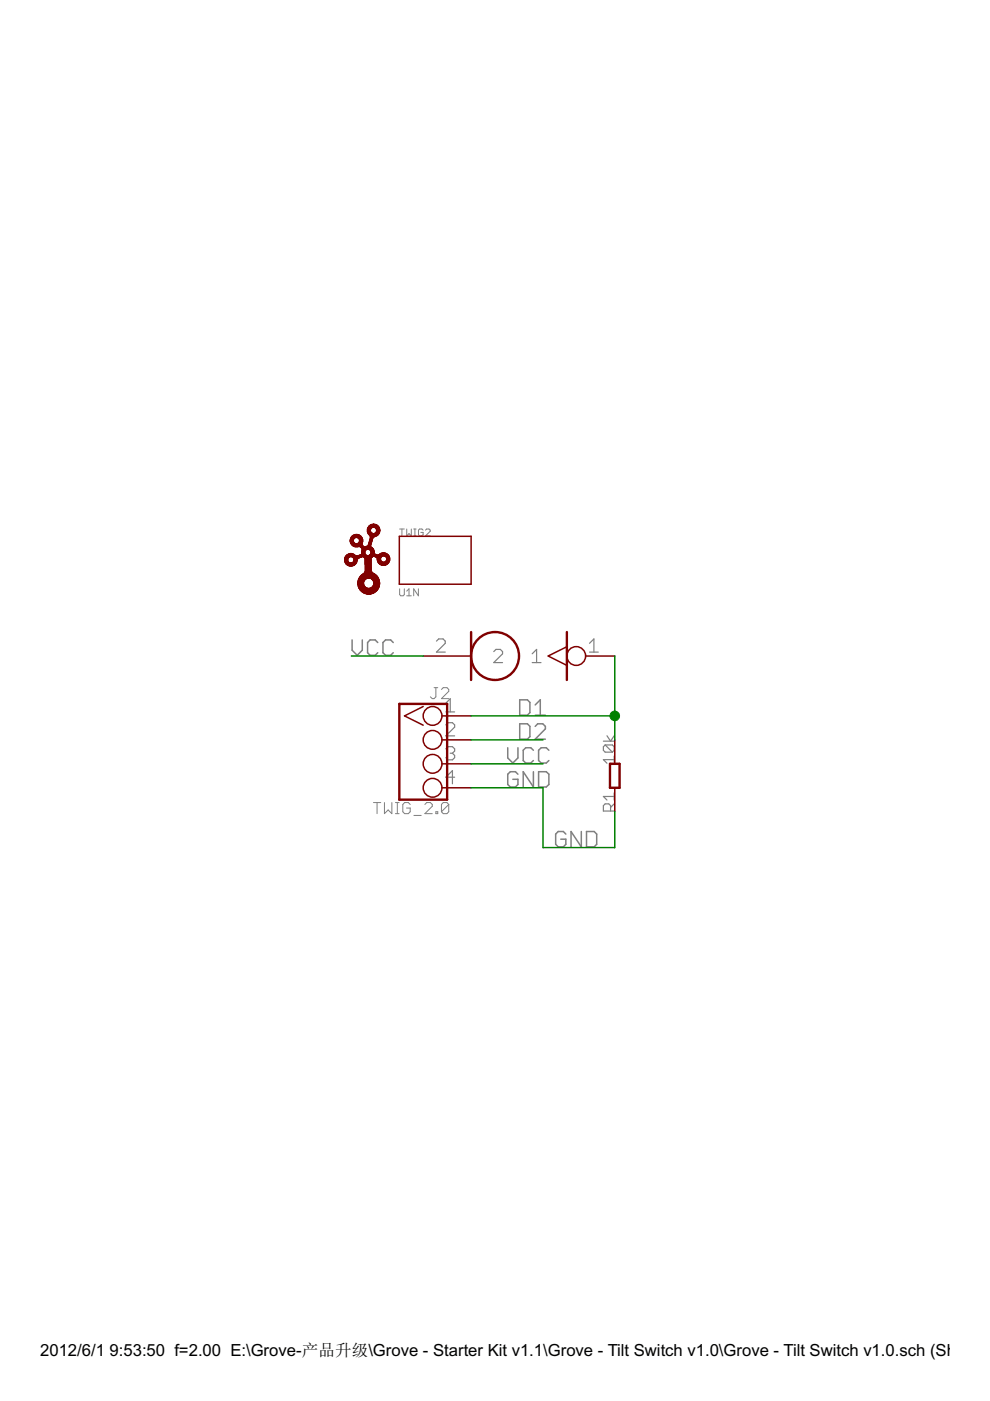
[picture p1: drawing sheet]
<svg xmlns="http://www.w3.org/2000/svg" width="210mm" height="297mm" viewBox="0 0 210 297" stroke-linecap="round" stroke-linejoin="round" font-family="sans-serif">
<defs><g id="words">
<g font-size="4">
<text x="8.5" y="287.5">2012/6/1</text>
<text x="23.2" y="287.5">9:53:50 f=2.00 E:\Grove-产品升级\Grove - Starter Kit v1.1\Grove - Tilt Switch v1.0\Grove - Tilt Switch v1.0.sch (Sheet: 1</text>
</g>
</g></defs>
<g fill="none" stroke="#808080" stroke-width=".25">
<path d="M92.5 135.9l.5-.4h.9l.5 .4v.5l-1.9 1.9h1.9M104.7 138.2l.5-.5h.9l.5 .5v.4l-1.9 1.9h1.9M112.8 138.6l1-.9v2.8M125 138.3h1.9M125 136.4l.9-.9v2.8M94.5 149.1l1-1v2.8M94.5 150.9h1.9M94.5 153.7l.5-.5h.9l.5 .5v.5l-1.9 1.8h1.9M94.5 158.8l.5-.5h.9l.5 .5v.4l-.5 .5M95.5 159.7h.4M95.9 159.7l.5 .5v.4l-.5 .5h-.9l-.5-.5M112.8 140.5h1.9"/>
<path d="M127.9 157.1h2.3M128.3 157.9h1.5l.4 .4v.8l-.4 .4M128.3 157.9l-.4 .4v.8l.4 .4h1.5M128.3 157.9l1.5 1.6M128.7 156l.8 1.1 .7-1.1M96.4 164.8h-1.9l1.4-1.4v2.8M129.5 172v-1.2l-.4-.4h-.8l-.4 .4v1.2h2.3M130.2 161.1h-2.3l.8 .7M130.2 160.3v1.5M130.2 168.1v1.5M130.2 170.4l-.7 .8M130.2 168.9h-2.3l.8 .7"/>
</g>
<g fill="none" stroke="#808080" stroke-width=".21">
<path d="M84.7 112.2h1M85.2 112.2v1.4M86.2 112.2v1.4l.5-.5 .5 .5v-1.4M87.7 112.2h.5M87.7 113.6h.5M88 112.2v1.4M89.7 112.4l-.2-.2h-.5l-.3 .2v1l.3 .2h.5l.2-.2v-.5h-.5M90.2 112.4l.3-.2h.5l.2 .2v.2l-1 1h1M84.7 124.8v1.3l.3 .2h.5l.2-.2v-1.3M86.2 126.3h1M86.2 125.3l.5-.5v1.5M88.7 124.8v1.5l-1-1.5v1.5"/>
<path d="M92 145.8h.8M92.4 145.8v1.9l-.4 .4h-.3l-.5-.4M93.6 146.2l.4-.4h.8l.3 .4v.4l-1.5 1.5h1.5M79.2 170.2h1.5M79.9 170.2v2.3M81.5 170.2v2.3l.8-.8 .8 .8v-2.3M83.8 170.2h.8M83.8 172.5h.8M84.2 170.2v2.3M87 170.6l-.4-.4h-.8l-.4 .4v1.5l.4 .4h.8l.4-.4v-.8h-.8M87.8 172.9h1.5M90.1 170.6l.4-.4h.7l.5 .4v.3l-1.6 1.6h1.6"/>
<path d="M92.4 172.1h.4v.4h-.4zM95.1 170.6l-.3-.4h-.8l-.4 .4v1.5M95.1 170.6v1.5l-.3 .4h-.8l-.4-.4M95.1 170.6l-1.5 1.5"/>
</g>
<g fill="none" stroke="#808080" stroke-width=".32">
<path d="M74.7 135.7v2.2l1 1 1.1-1v-2.2M80.1 136.2l-.6-.5h-1l-.6 .5v2.2l.6 .5h1l.6-.5M83.4 136.2l-.6-.5h-1.1l-.5 .5v2.2l.5 .5h1.1l.6-.5M107.7 158.5v2.2l1 1.1 1.1-1.1v-2.2M110.2 148.4h1.6l.6 .5v2.2l-.6 .5h-1.6zM110.2 153.5h1.6l.6 .5v2.2l-.6 .5h-1.6zM113.1 159.1l-.6-.6h-1l-.6 .6v2.1l.6 .6h1l.6-.6M113.5 154l.5-.5h1.1l.5 .5v.5l-2.1 2.2h2.1M113.5 151.6h2.1M113.5 149.5l1.1-1.1v3.2M116.4 159.1l-.6-.6h-1.1l-.5 .6v2.1l.5 .6h1.1l.6-.6M109.8 164.1l-.5-.5h-1.1l-.5 .5v2.2l.5 .6h1.1l.5-.6v-1.1h-1.1"/>
<path d="M113.1 163.6v3.3l-2.2-3.3v3.3M114.2 163.6h1.6l.6 .5v2.2l-.6 .6h-1.6zM120 176.8l-.6-.5h-1.1l-.5 .5v2.2l.5 .6h1.1l.6-.6v-1.1h-1.1M123.3 176.3v3.3l-2.2-3.3v3.3M124.4 176.3h1.6l.5 .5v2.2l-.5 .6h-1.6z"/>
</g>
<g fill="none" stroke="#800000" stroke-width=".51">
<path d="M99.9 134v10.2M120.2 134v10.2M84.7 149.2h10.1v20.3h-10.1zM129.3 161.9h2.1v5.1h-2.1z"/>
<circle cx="105" cy="139.1" r="5.1"/>
</g>
<g fill="none" stroke="#800000" stroke-width=".32">
<path d="M84.7 113.7h15.2v10.2h-15.2zM89.7 139.1h10.2M120.2 137.1l-4 2 4 2M124.2 139.1h6.1M89.7 149.8l-3.9 2 3.9 2M93.7 151.8h6.2M93.7 156.9h6.2M130.3 156.9v5M93.7 161.9h6.2M93.7 167h6.2M130.3 167v5.1"/>
<circle cx="122.2" cy="139.1" r="1.99"/>
<circle cx="91.7" cy="151.8" r="1.99"/>
<circle cx="91.7" cy="156.9" r="1.99"/>
<circle cx="91.7" cy="167" r="1.99"/>
<circle cx="91.7" cy="161.9" r="1.99"/>
</g>
<g fill="#800000" stroke="#800000" stroke-width=".21">
<path d="M78.1 126h.2z"/>
<path d="M77.7 125.9l1 .1z"/>
<path d="M77.5 125.9h1.3z"/>
<path d="M77.3 125.8l1.7 .1z"/>
<path d="M77.2 125.8h2z"/>
<path d="M77.1 125.7l2.1 .1z"/>
<path d="M77 125.7h2.4z"/>
<path d="M76.9 125.6h2.5z"/>
<path d="M76.9 125.6h2.6z"/>
<path d="M76.8 125.5l2.8 .1z"/>
<path d="M76.7 125.5h2.9z"/>
<path d="M76.7 125.4l3 .1z"/>
<path d="M76.6 125.3l3.2 .1z"/>
<path d="M76.6 125.3h3.2z"/>
<path d="M76.5 125.3h3.4z"/>
<path d="M76.5 125.2h3.4z"/>
<path d="M76.4 125.2h3.6z"/>
<path d="M76.4 125.1h3.6z"/>
<path d="M76.3 125.1h3.7z"/>
<path d="M76.3 125l3.8 .1z"/>
<path d="M76.3 124.9l3.8 .1z"/>
<path d="M76.2 124.9h3.9z"/>
<path d="M76.2 124.8l4 .1z"/>
<path d="M76.2 124.8h4z"/>
<path d="M76.1 124.7h2z"/>
<path d="M78.3 124.7h2z"/>
<path d="M76.1 124.7h1.7z"/>
<path d="M78.5 124.7h1.8z"/>
<path d="M76.1 124.6h1.6z"/>
<path d="M78.6 124.6h1.7z"/>
<path d="M76.1 124.5l1.5 .1z"/>
<path d="M78.7 124.5l1.6 .1z"/>
<path d="M76 124.5h1.5z"/>
<path d="M78.8 124.5h1.6z"/>
<path d="M76 124.4l1.5 .1z"/>
<path d="M78.9 124.4l1.5 .1z"/>
<path d="M75.9 124.4h1.5z"/>
<path d="M78.9 124.4h1.5z"/>
<path d="M75.9 124.3l1.5 .1z"/>
<path d="M79 124.3l1.4 .1z"/>
<path d="M76 124.3h1.3z"/>
<path d="M79 124.3h1.4z"/>
<path d="M76 124.2l1.3 .1z"/>
<path d="M79.1 124.2l1.3 .1z"/>
<path d="M75.9 124.2h1.4z"/>
<path d="M79.1 124.2h1.3z"/>
<path d="M75.9 124.1l1.3 .1z"/>
<path d="M79.1 124.1l1.4 .1z"/>
<path d="M75.9 124.1h1.3z"/>
<path d="M79.1 124.1h1.4z"/>
<path d="M75.9 124l1.3 .1z"/>
<path d="M79.1 124l1.4 .1z"/>
<path d="M75.9 124h1.3z"/>
<path d="M79.2 124h1.3z"/>
<path d="M75.9 123.9l1.3 .1z"/>
<path d="M79.2 123.9l1.3 .1z"/>
<path d="M75.8 123.9h1.3z"/>
<path d="M79.2 123.9h1.3z"/>
<path d="M75.8 123.8l1.3 .1z"/>
<path d="M79.2 123.8l1.3 .1z"/>
<path d="M75.8 123.8h1.3z"/>
<path d="M79.2 123.8h1.3z"/>
<path d="M75.8 123.7l1.3 .1z"/>
<path d="M79.2 123.7l1.3 .1z"/>
<path d="M75.8 123.7h1.3z"/>
<path d="M79.2 123.7h1.3z"/>
<path d="M75.8 123.6l1.3 .1z"/>
<path d="M79.2 123.6l1.3 .1z"/>
<path d="M75.8 123.6h1.3z"/>
<path d="M79.2 123.6h1.3z"/>
<path d="M75.8 123.5l1.3 .1z"/>
<path d="M79.2 123.5l1.3 .1z"/>
<path d="M75.8 123.5h1.3z"/>
<path d="M79.2 123.5h1.3z"/>
<path d="M75.8 123.4l1.3 .1z"/>
<path d="M79.2 123.4l1.3 .1z"/>
<path d="M75.8 123.4h1.3z"/>
<path d="M79.2 123.4h1.3z"/>
<path d="M75.9 123.3l1.3 .1z"/>
<path d="M79.2 123.3l1.3 .1z"/>
<path d="M75.9 123.3h1.3z"/>
<path d="M79.2 123.3h1.3z"/>
<path d="M75.9 123.2l1.3 .1z"/>
<path d="M79.1 123.2l1.4 .1z"/>
<path d="M75.9 123.2h1.3z"/>
<path d="M79.1 123.2h1.4z"/>
<path d="M75.9 123.1l1.3 .1z"/>
<path d="M79.1 123.1l1.3 .1z"/>
<path d="M75.9 123.1h1.4z"/>
<path d="M79.1 123.1h1.3z"/>
<path d="M76 123l1.3 .1z"/>
<path d="M79.1 123l1.3 .1z"/>
<path d="M76 123h1.3z"/>
<path d="M79 123h1.4z"/>
<path d="M75.9 122.9l1.5 .1z"/>
<path d="M78.9 122.9l1.5 .1z"/>
<path d="M76 122.9h1.4z"/>
<path d="M78.9 122.9h1.5z"/>
<path d="M76 122.8l1.5 .1z"/>
<path d="M78.8 122.8l1.6 .1z"/>
<path d="M76 122.8h1.6z"/>
<path d="M78.8 122.8h1.5z"/>
<path d="M76.1 122.7l1.5 .1z"/>
<path d="M78.7 122.7l1.6 .1z"/>
<path d="M76.1 122.7h1.6z"/>
<path d="M78.7 122.7h1.6z"/>
<path d="M76.1 122.6l1.8 .1z"/>
<path d="M78.5 122.6l1.8 .1z"/>
<path d="M76.1 122.6h4.2z"/>
<path d="M76.2 122.5l4 .1z"/>
<path d="M76.2 122.5h4z"/>
<path d="M76.2 122.4h4z"/>
<path d="M76.2 122.4h3.9z"/>
<path d="M76.3 122.3l3.8 .1z"/>
<path d="M76.3 122.3h3.8z"/>
<path d="M76.4 122.2l3.6 .1z"/>
<path d="M76.4 122.2h3.6z"/>
<path d="M76.4 122.1l3.6 .1z"/>
<path d="M76.5 122.1h3.4z"/>
<path d="M76.5 122h3.4z"/>
<path d="M76.6 122h3.2z"/>
<path d="M76.6 121.9h3.2z"/>
<path d="M76.7 121.9h3z"/>
<path d="M76.7 121.8l2.9 .1z"/>
<path d="M76.8 121.8h2.8z"/>
<path d="M76.9 121.7l2.6 .1z"/>
<path d="M77 121.6l2.4 .1z"/>
<path d="M77 121.6h2.3z"/>
<path d="M77.1 121.6h2.1z"/>
<path d="M77.2 121.5h2z"/>
<path d="M77.2 121.5h1.8z"/>
<path d="M77.3 121.4h1.7z"/>
<path d="M77.3 121.3l1.6 .1z"/>
<path d="M77.3 121.3h1.6z"/>
<path d="M77.4 121.2l1.4 .1z"/>
<path d="M77.4 121.2h1.4z"/>
<path d="M77.4 121.1l1.4 .1z"/>
<path d="M77.4 121.1h1.4z"/>
<path d="M77.4 121.1h1.3z"/>
<path d="M77.4 121h1.3z"/>
<path d="M77.4 120.9l1.3 .1z"/>
<path d="M77.4 120.9h1.3z"/>
<path d="M77.4 120.8l1.3 .1z"/>
<path d="M77.4 120.8h1.3z"/>
<path d="M77.4 120.7l1.3 .1z"/>
<path d="M77.4 120.7h1.3z"/>
<path d="M77.4 120.6l1.3 .1z"/>
<path d="M77.4 120.6h1.3z"/>
<path d="M77.4 120.5l1.3 .1z"/>
<path d="M77.4 120.5h1.3z"/>
<path d="M77.4 120.4l1.3 .1z"/>
<path d="M77.4 120.4h1.3z"/>
<path d="M77.4 120.3l1.3 .1z"/>
<path d="M77.4 120.3h1.3z"/>
<path d="M77.4 120.2l1.3 .1z"/>
<path d="M77.4 120.2h1.3z"/>
<path d="M77.4 120.1l1.3 .1z"/>
<path d="M77.4 120.1h1.3z"/>
<path d="M77.4 120l1.3 .1z"/>
<path d="M74 120h.7z"/>
<path d="M77.4 120h1.3z"/>
<path d="M73.9 119.9l1 .1z"/>
<path d="M77.4 119.9l1.3 .1z"/>
<path d="M73.8 119.9h1.2z"/>
<path d="M77.4 119.9h1.3z"/>
<path d="M73.7 119.8l1.4 .1z"/>
<path d="M77.4 119.8l1.3 .1z"/>
<path d="M81 119.8l.7 .1z"/>
<path d="M73.6 119.8h1.6z"/>
<path d="M77.4 119.8h1.3z"/>
<path d="M80.8 119.8h1z"/>
<path d="M73.5 119.7l1.7 .1z"/>
<path d="M77.4 119.7l1.3 .1z"/>
<path d="M80.7 119.7l1.2 .1z"/>
<path d="M73.5 119.7h1.8z"/>
<path d="M77.4 119.7h1.3z"/>
<path d="M80.6 119.7h1.4z"/>
<path d="M73.4 119.6l2 .1z"/>
<path d="M77.4 119.6l1.3 .1z"/>
<path d="M80.5 119.6l1.6 .1z"/>
<path d="M73.4 119.6h2z"/>
<path d="M77.4 119.6h1.3z"/>
<path d="M80.5 119.6h1.6z"/>
<path d="M73.3 119.5l2.1 .1z"/>
<path d="M77.4 119.5l1.3 .1z"/>
<path d="M80.4 119.5l1.8 .1z"/>
<path d="M73.3 119.5h2.2z"/>
<path d="M77.4 119.5h1.3z"/>
<path d="M80.3 119.5h2z"/>
<path d="M73.3 119.4l2.2 .1z"/>
<path d="M77.4 119.4l1.3 .1z"/>
<path d="M80.3 119.4l2 .1z"/>
<path d="M73.2 119.4h2.3z"/>
<path d="M77.4 119.4h1.3z"/>
<path d="M80.3 119.4h2z"/>
<path d="M73.2 119.3l1.1 .1z"/>
<path d="M74.5 119.3l1.1 .1z"/>
<path d="M77.4 119.3l1.3 .1z"/>
<path d="M80.2 119.3l2.2 .1z"/>
<path d="M73.2 119.3h.9z"/>
<path d="M74.7 119.3h.9z"/>
<path d="M77.4 119.3h1.3z"/>
<path d="M80.2 119.3h2.2z"/>
<path d="M73.2 119.2l.8 .1z"/>
<path d="M74.7 119.2l.9 .1z"/>
<path d="M77.4 119.2l1.3 .1z"/>
<path d="M80.2 119.2l2.2 .1z"/>
<path d="M73.1 119.2h.9z"/>
<path d="M74.8 119.2h.8z"/>
<path d="M77.4 119.2h1.3z"/>
<path d="M80.1 119.2h1.2z"/>
<path d="M81.4 119.2h1.1z"/>
<path d="M73.1 119.1h.8z"/>
<path d="M74.9 119.1h.7z"/>
<path d="M77.4 119.1h1.3z"/>
<path d="M80.1 119.1h1z"/>
<path d="M81.6 119.1h.9z"/>
<path d="M74.9 119.1h.8z"/>
<path d="M80.1 119.1h.9z"/>
<path d="M81.7 119.1h.8z"/>
<path d="M73 119l.8 .1z"/>
<path d="M74.9 119l.8 .1z"/>
<path d="M77.4 119l1.3 .1z"/>
<path d="M80.1 119l.8 .1z"/>
<path d="M81.7 119l.8 .1z"/>
<path d="M73 119h.8z"/>
<path d="M75 119h.7z"/>
<path d="M77.4 119h1.3z"/>
<path d="M80.1 119h.8z"/>
<path d="M81.8 119h.8z"/>
<path d="M73 118.9l.8 .1z"/>
<path d="M75 118.9l.7 .1z"/>
<path d="M77.4 118.9l1.3 .1z"/>
<path d="M80 118.9l.8 .1z"/>
<path d="M81.8 118.9l.8 .1z"/>
<path d="M73 118.9h.8z"/>
<path d="M75 118.9h.7z"/>
<path d="M77.4 118.9h1.3z"/>
<path d="M80 118.9h.8z"/>
<path d="M81.9 118.9h.7z"/>
<path d="M73 118.8l.8 .1z"/>
<path d="M75 118.8l.8 .1z"/>
<path d="M77.4 118.8l1.3 .1z"/>
<path d="M80 118.8l.8 .1z"/>
<path d="M81.9 118.8l.8 .1z"/>
<path d="M73 118.8h.8z"/>
<path d="M75 118.8h.8z"/>
<path d="M77.4 118.8h1.3z"/>
<path d="M80 118.8h.7z"/>
<path d="M81.9 118.8h.8z"/>
<path d="M73 118.7h.8z"/>
<path d="M75 118.7h.8z"/>
<path d="M77.4 118.7h1.3z"/>
<path d="M80 118.7h.7z"/>
<path d="M81.9 118.7h.8z"/>
<path d="M82 118.7h.7z"/>
<path d="M73 118.6h.8z"/>
<path d="M75 118.6h.8z"/>
<path d="M77.4 118.6h1.3z"/>
<path d="M80 118.6h.7z"/>
<path d="M82 118.6h.7z"/>
<path d="M79.9 118.6h.8z"/>
<path d="M73 118.5l.8 .1z"/>
<path d="M75 118.5l.8 .1z"/>
<path d="M77.4 118.5l1.3 .1z"/>
<path d="M79.9 118.5l.8 .1z"/>
<path d="M82 118.5l.7 .1z"/>
<path d="M73 118.4l.8 .1z"/>
<path d="M75 118.4l.9 .1z"/>
<path d="M77.4 118.4l1.3 .1z"/>
<path d="M79.9 118.4l.8 .1z"/>
<path d="M82 118.4l.7 .1z"/>
<path d="M73 118.4h.8z"/>
<path d="M75 118.4h.9z"/>
<path d="M77.4 118.4h1.3z"/>
<path d="M80 118.4h.7z"/>
<path d="M82 118.4h.7z"/>
<path d="M73 118.3l.8 .1z"/>
<path d="M74.9 118.3l1.1 .1z"/>
<path d="M77.3 118.3l1.4 .1z"/>
<path d="M80 118.3l.7 .1z"/>
<path d="M81.9 118.3l.8 .1z"/>
<path d="M73.1 118.3h.8z"/>
<path d="M74.9 118.3h1.2z"/>
<path d="M77.3 118.3h1.4z"/>
<path d="M79.9 118.3h.8z"/>
<path d="M81.9 118.3h.8z"/>
<path d="M74.9 118.3h1.3z"/>
<path d="M73.1 118.2h.9z"/>
<path d="M74.8 118.2h1.5z"/>
<path d="M77.2 118.2h1.6z"/>
<path d="M79.8 118.2h1z"/>
<path d="M81.9 118.2h.7z"/>
<path d="M73.2 118.2h.8z"/>
<path d="M74.8 118.2h1.7z"/>
<path d="M77.2 118.2h1.7z"/>
<path d="M73.2 118.1h.9z"/>
<path d="M74.7 118.1h2z"/>
<path d="M77.1 118.1h1.9z"/>
<path d="M79.7 118.1h1.1z"/>
<path d="M81.8 118.1h.8z"/>
<path d="M73.2 118l1 .1z"/>
<path d="M74.5 118l2.3 .1z"/>
<path d="M77 118l2 .1z"/>
<path d="M79.6 118l1.3 .1z"/>
<path d="M81.8 118l.7 .1z"/>
<path d="M73.2 118h5.9z"/>
<path d="M79.4 118h1.6z"/>
<path d="M81.7 118h.8z"/>
<path d="M73.3 117.9l5.8 .1z"/>
<path d="M79.3 117.9l1.7 .1z"/>
<path d="M81.6 117.9l.9 .1z"/>
<path d="M73.3 117.9h7.9z"/>
<path d="M81.5 117.9h1z"/>
<path d="M73.3 117.8l9.2 .1z"/>
<path d="M73.4 117.8h2.1z"/>
<path d="M75.8 117.8h6.6z"/>
<path d="M73.4 117.8h2z"/>
<path d="M76 117.8h1.9z"/>
<path d="M78.1 117.8h4.3z"/>
<path d="M73.5 117.7h1.8z"/>
<path d="M76.2 117.7h1.5z"/>
<path d="M78.3 117.7h4.1z"/>
<path d="M73.5 117.6l1.7 .1z"/>
<path d="M76.3 117.6l1.3 .1z"/>
<path d="M78.3 117.6l1.7 .1z"/>
<path d="M80.2 117.6l2.1 .1z"/>
<path d="M73.6 117.6h1.6z"/>
<path d="M76.4 117.6h1.2z"/>
<path d="M78.4 117.6h1.5z"/>
<path d="M80.3 117.6h2z"/>
<path d="M73.7 117.5l1.4 .1z"/>
<path d="M76.6 117.5l.9 .1z"/>
<path d="M78.5 117.5l1.3 .1z"/>
<path d="M80.4 117.5l1.8 .1z"/>
<path d="M73.8 117.5h1.2z"/>
<path d="M76.6 117.5h.9z"/>
<path d="M78.5 117.5h1.2z"/>
<path d="M80.5 117.5h1.7z"/>
<path d="M73.9 117.4l1 .1z"/>
<path d="M76.7 117.4l.7 .1z"/>
<path d="M78.5 117.4l1 .1z"/>
<path d="M80.5 117.4l1.6 .1z"/>
<path d="M74 117.4h.8z"/>
<path d="M76.7 117.4h.7z"/>
<path d="M78.6 117.4h.8z"/>
<path d="M80.6 117.4h1.4z"/>
<path d="M74.2 117.3l.3 .1z"/>
<path d="M76.7 117.3l.7 .1z"/>
<path d="M78.6 117.3l.8 .1z"/>
<path d="M80.7 117.3l1.2 .1z"/>
<path d="M76.7 117.3h.7z"/>
<path d="M78.6 117.3h.8z"/>
<path d="M80.8 117.3h1z"/>
<path d="M76.7 117.2l.7 .1z"/>
<path d="M78.6 117.2l.8 .1z"/>
<path d="M80.9 117.2l.8 .1z"/>
<path d="M76.7 117.2h.7z"/>
<path d="M78.6 117.2h.8z"/>
<path d="M81.1 117.2h.4z"/>
<path d="M76.7 117.1l.7 .1z"/>
<path d="M78.6 117.1l.8 .1z"/>
<path d="M76.7 117.1h.7z"/>
<path d="M78.6 117.1h.8z"/>
<path d="M76.7 117l.7 .1z"/>
<path d="M78.6 117l.8 .1z"/>
<path d="M76.7 117h.7z"/>
<path d="M78.6 117h.8z"/>
<path d="M76.7 116.9l.7 .1z"/>
<path d="M78.6 116.9l.8 .1z"/>
<path d="M76.7 116.9h.7z"/>
<path d="M78.6 116.9h.8z"/>
<path d="M76.7 116.8l.7 .1z"/>
<path d="M78.6 116.8l.8 .1z"/>
<path d="M76.7 116.8h.7z"/>
<path d="M78.5 116.8h.8z"/>
<path d="M76.7 116.7l.8 .1z"/>
<path d="M78.5 116.7l.8 .1z"/>
<path d="M76.7 116.7h.8z"/>
<path d="M78.5 116.7h.8z"/>
<path d="M76.8 116.6l.8 .1z"/>
<path d="M78.4 116.6l.8 .1z"/>
<path d="M76.8 116.6h.8z"/>
<path d="M78.4 116.6h.8z"/>
<path d="M76.8 116.5l.9 .1z"/>
<path d="M78.3 116.5l.9 .1z"/>
<path d="M76.8 116.5h1.1z"/>
<path d="M78.1 116.5h1.1z"/>
<path d="M76.8 116.4l2.4 .1z"/>
<path d="M76.7 116.4h2.5z"/>
<path d="M76.7 116.3l2.4 .1z"/>
<path d="M76.6 116.3h2.5z"/>
<path d="M76.7 116.2l2.3 .1z"/>
<path d="M76.6 116.2h2.4z"/>
<path d="M76.6 116.1l2.3 .1z"/>
<path d="M76.5 116.1h2.4z"/>
<path d="M76.5 116l2.3 .1z"/>
<path d="M76.4 116h2.3z"/>
<path d="M75.2 115.9l.7 .1z"/>
<path d="M76.3 115.9l.9 .1z"/>
<path d="M77.4 115.9l1.2 .1z"/>
<path d="M75.1 115.9h2z"/>
<path d="M77.5 115.9h1.2z"/>
<path d="M75 115.8h2.1z"/>
<path d="M77.6 115.8h1z"/>
<path d="M74.9 115.8h2.1z"/>
<path d="M77.9 115.8h.7z"/>
<path d="M74.8 115.7l2.2 .1z"/>
<path d="M78 115.7l.6 .1z"/>
<path d="M74.7 115.7h2.2z"/>
<path d="M78 115.7h.6z"/>
<path d="M74.7 115.6l2.2 .1z"/>
<path d="M78 115.6l.6 .1z"/>
<path d="M74.6 115.5l2.3 .1z"/>
<path d="M78.1 115.5l.5 .1z"/>
<path d="M74.6 115.5h2.2z"/>
<path d="M78.1 115.5h.5z"/>
<path d="M74.5 115.5h2.3z"/>
<path d="M78.1 115.5h.6z"/>
<path d="M74.5 115.4h2.3z"/>
<path d="M78.1 115.4h.6z"/>
<path d="M74.4 115.3h2.4z"/>
<path d="M78.1 115.3h.6z"/>
<path d="M74.4 115.2l1 .1z"/>
<path d="M75.8 115.2l1 .1z"/>
<path d="M78.2 115.2l.5 .1z"/>
<path d="M74.3 115.1l.9 .1z"/>
<path d="M75.9 115.1l.9 .1z"/>
<path d="M78.2 115.1l.5 .1z"/>
<path d="M74.3 115.1h.9z"/>
<path d="M76 115.1h.8z"/>
<path d="M78.2 115.1h.6z"/>
<path d="M74.3 115.1h.8z"/>
<path d="M76.1 115.1h.8z"/>
<path d="M74.3 115h.8z"/>
<path d="M76.1 115h.8z"/>
<path d="M78.2 115h.6z"/>
<path d="M74.3 115h.7z"/>
<path d="M74.3 114.9h.7z"/>
<path d="M76.2 114.9h.7z"/>
<path d="M78.3 114.9h.5z"/>
<path d="M74.2 114.8l.7 .1z"/>
<path d="M76.2 114.8l.7 .1z"/>
<path d="M78.3 114.8l.5 .1z"/>
<path d="M74.2 114.7l.7 .1z"/>
<path d="M76.2 114.7l.7 .1z"/>
<path d="M78.3 114.7l.6 .1z"/>
<path d="M74.2 114.7h.7z"/>
<path d="M76.2 114.7h.7z"/>
<path d="M78.3 114.7h.6z"/>
<path d="M74.2 114.6l.7 .1z"/>
<path d="M76.2 114.6l.7 .1z"/>
<path d="M78.3 114.6l.6 .1z"/>
<path d="M74.2 114.6h.7z"/>
<path d="M76.2 114.6h.7z"/>
<path d="M78.3 114.6h.6z"/>
<path d="M74.2 114.5h.7z"/>
<path d="M76.2 114.5h.7z"/>
<path d="M78.4 114.5h.6z"/>
<path d="M74.2 114.4l.7 .1z"/>
<path d="M76.2 114.4l.7 .1z"/>
<path d="M78.4 114.4l.6 .1z"/>
<path d="M74.3 114.4h.7z"/>
<path d="M76.2 114.4h.7z"/>
<path d="M78.4 114.4h.6z"/>
<path d="M74.3 114.3l.7 .1z"/>
<path d="M76.2 114.3l.7 .1z"/>
<path d="M78.4 114.3l.6 .1z"/>
<path d="M74.3 114.3h.7z"/>
<path d="M76.2 114.3h.7z"/>
<path d="M78.4 114.3h.6z"/>
<path d="M74.3 114.2l.7 .1z"/>
<path d="M76.1 114.2l.8 .1z"/>
<path d="M78.4 114.2l.6 .1z"/>
<path d="M74.3 114.2h.8z"/>
<path d="M76.1 114.2h.8z"/>
<path d="M78.4 114.2h.6z"/>
<path d="M74.3 114.1l.8 .1z"/>
<path d="M76 114.1l.9 .1z"/>
<path d="M78.5 114.1l.5 .1z"/>
<path d="M74.3 114.1h.9z"/>
<path d="M76 114.1h.8z"/>
<path d="M78.5 114.1h.5z"/>
<path d="M74.4 114l.8 .1z"/>
<path d="M75.9 114l.9 .1z"/>
<path d="M78.5 114l.6 .1z"/>
<path d="M74.4 114h1z"/>
<path d="M75.8 114h1z"/>
<path d="M78.5 114h.7z"/>
<path d="M74.4 113.9l2.4 .1z"/>
<path d="M78.5 113.9l.7 .1z"/>
<path d="M74.4 113.9h2.3z"/>
<path d="M78.5 113.9h.7z"/>
<path d="M74.5 113.8l2.2 .1z"/>
<path d="M78.5 113.8l.8 .1z"/>
<path d="M74.5 113.8h2.1z"/>
<path d="M78.5 113.8h.9z"/>
<path d="M74.6 113.7l2 .1z"/>
<path d="M78.5 113.7l1.1 .1z"/>
<path d="M74.6 113.7h2z"/>
<path d="M78.5 113.7h1.2z"/>
<path d="M74.6 113.6l1.9 .1z"/>
<path d="M78.4 113.6l1.4 .1z"/>
<path d="M74.7 113.6h1.8z"/>
<path d="M78.4 113.6h1.5z"/>
<path d="M74.8 113.5l1.6 .1z"/>
<path d="M78.4 113.5l1.6 .1z"/>
<path d="M74.8 113.5h1.5z"/>
<path d="M78.3 113.5h1.8z"/>
<path d="M74.9 113.4l1.3 .1z"/>
<path d="M78.3 113.4l1.8 .1z"/>
<path d="M75 113.4h1.1z"/>
<path d="M78.2 113.4h2z"/>
<path d="M75.2 113.3l.8 .1z"/>
<path d="M78.2 113.3l2 .1z"/>
<path d="M75.4 113.3h.4z"/>
<path d="M78.1 113.3h2.2z"/>
<path d="M78.1 113.2l2.2 .1z"/>
<path d="M78.1 113.2h2.2z"/>
<path d="M78 113.1l2.4 .1z"/>
<path d="M78 113.1h1.1z"/>
<path d="M79.3 113.1h1.1z"/>
<path d="M78 113l1 .1z"/>
<path d="M79.4 113l1 .1z"/>
<path d="M78 113h.8z"/>
<path d="M79.6 113h.8z"/>
<path d="M77.9 112.9l.8 .1z"/>
<path d="M79.6 112.9l.9 .1z"/>
<path d="M77.9 112.9h.8z"/>
<path d="M79.7 112.9h.8z"/>
<path d="M77.9 112.8l.8 .1z"/>
<path d="M79.7 112.8l.8 .1z"/>
<path d="M77.9 112.8h.7z"/>
<path d="M79.8 112.8h.7z"/>
<path d="M77.9 112.7l.7 .1z"/>
<path d="M79.8 112.7l.7 .1z"/>
<path d="M77.9 112.7h.7z"/>
<path d="M79.8 112.7h.7z"/>
<path d="M77.9 112.6h.7z"/>
<path d="M79.8 112.6h.7z"/>
<path d="M77.9 112.6h.6z"/>
<path d="M79.8 112.6h.8z"/>
<path d="M77.9 112.5l.6 .1z"/>
<path d="M79.8 112.5l.8 .1z"/>
<path d="M77.9 112.5h.6z"/>
<path d="M79.9 112.5h.7z"/>
<path d="M77.9 112.4l.6 .1z"/>
<path d="M79.9 112.4l.7 .1z"/>
<path d="M77.9 112.4h.6z"/>
<path d="M79.9 112.4h.7z"/>
<path d="M77.9 112.3l.6 .1z"/>
<path d="M79.8 112.3l.8 .1z"/>
<path d="M77.9 112.3h.7z"/>
<path d="M79.8 112.3h.7z"/>
<path d="M77.9 112.2h.7z"/>
<path d="M79.8 112.2h.7z"/>
<path d="M77.9 112.1h.7z"/>
<path d="M79.8 112.1h.7z"/>
<path d="M77.9 112.1h.8z"/>
<path d="M79.7 112.1h.8z"/>
<path d="M77.9 112l.8 .1z"/>
<path d="M79.7 112l.8 .1z"/>
<path d="M77.9 112h.8z"/>
<path d="M79.6 112h.9z"/>
<path d="M78 111.9l.8 .1z"/>
<path d="M79.6 111.9l.8 .1z"/>
<path d="M78 111.8l.9 .1z"/>
<path d="M79.4 111.8l1 .1z"/>
<path d="M78 111.8h1.1z"/>
<path d="M79.4 111.8h1z"/>
<path d="M78 111.8h2.4z"/>
<path d="M78.1 111.7h2.2z"/>
<path d="M78.1 111.6h2.2z"/>
<path d="M78.2 111.5l2 .1z"/>
<path d="M78.2 111.5h2z"/>
<path d="M78.3 111.4l1.8 .1z"/>
<path d="M78.3 111.4h1.8z"/>
<path d="M78.4 111.3l1.6 .1z"/>
<path d="M78.5 111.3h1.4z"/>
<path d="M78.6 111.3h1.2z"/>
<path d="M78.7 111.2h1z"/>
<path d="M78.8 111.1l.8 .1z"/>
<path d="M79.1 111.1h.2z"/>
</g>
<path d="M74.5 139.1h15.2M130.3 139.1v17.8M99.9 156.9h15.2M99.9 151.8h30.4M99.9 167h15.2v12.7h15.2v-7.6M99.9 161.9h15.2" fill="none" stroke="#008000" stroke-width=".32"/>
<circle cx="130.3" cy="151.8" r="1.02" fill="#008000" stroke="#008000" stroke-width=".21"/>
<use href="#words"/>
</svg>
